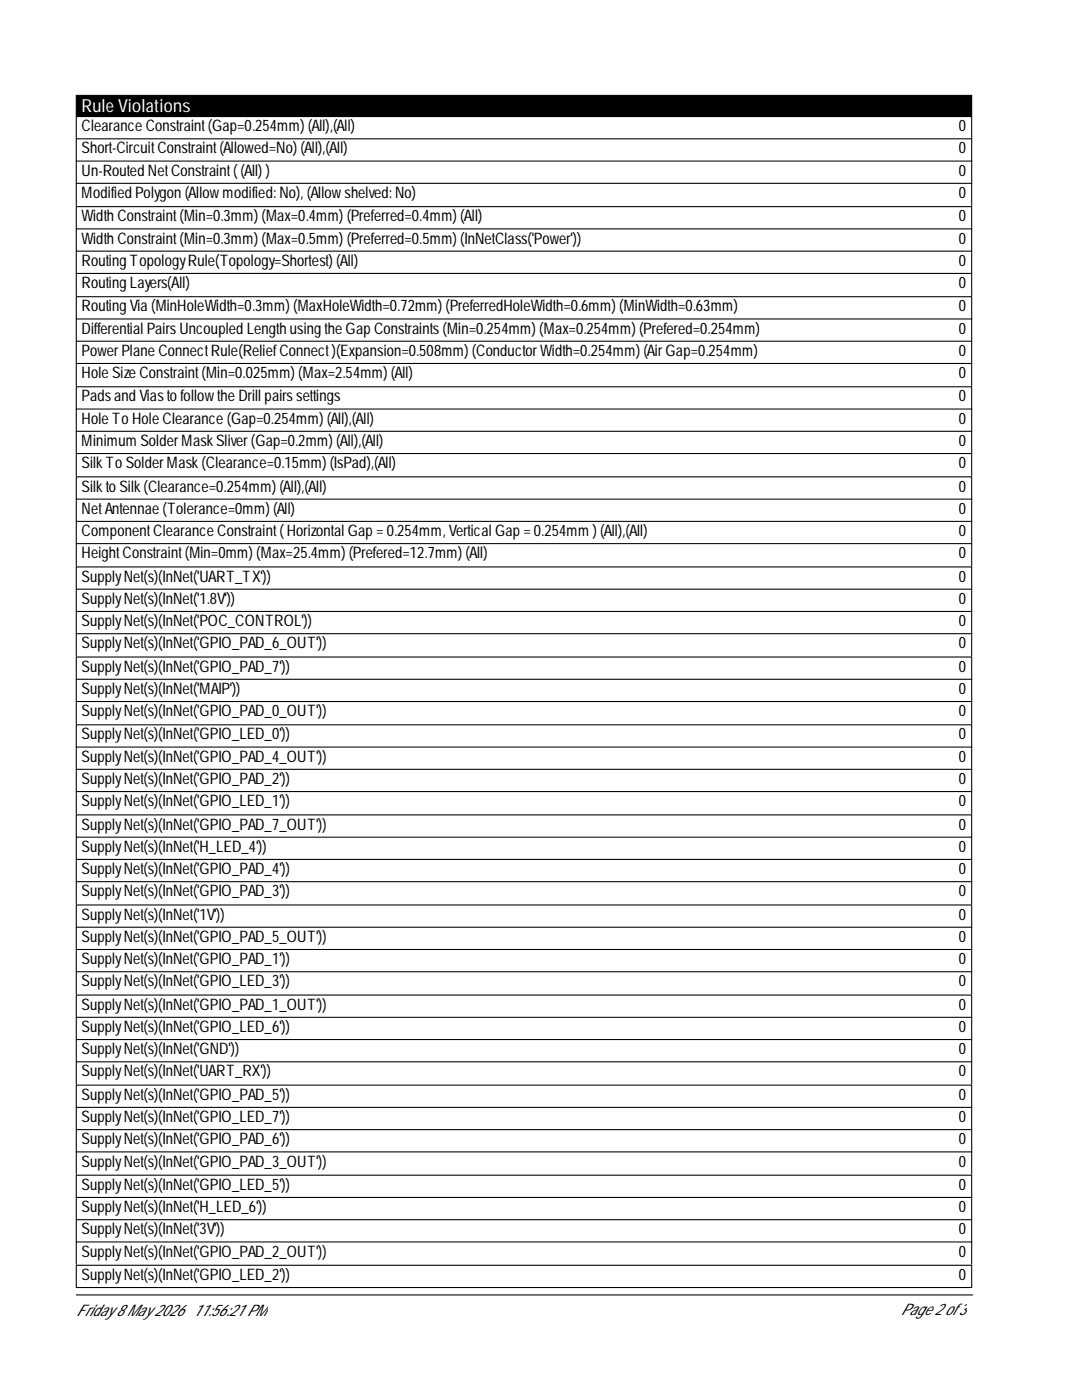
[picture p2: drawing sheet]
<svg xmlns="http://www.w3.org/2000/svg" width="216mm" height="279mm" viewBox="0 0 216 279" stroke-linecap="round" stroke-linejoin="round" font-family="sans-serif">
<defs><g id="words">
<text font-size="3.6" fill="#fff" x="16.3" y="22.4">Rule Violations</text>
<g font-size="3.2">
<text x="16.3" y="26.2">ClearanceConstraint(Gap=0.254mm) (All),(All)</text>
<text x="191.4" y="26.2">0</text>
<text x="16.3" y="30.6">Short-CircuitConstraint(Allowed=No) (All),(All)</text>
<text x="16.3" y="35.1">Un-Routed NetConstraint((All) )</text>
<text x="191.4" y="30.6">0</text>
<text x="191.4" y="35.1">0</text>
<text x="16.3" y="39.5">Modified Polygon(Allowmodified: No), (Allowshelved: No)</text>
<text x="191.4" y="39.5">0</text>
<text x="16.3" y="44.2">WidthConstraint(Min=0.3mm) (Max=0.4mm) (Preferred=0.4mm) (All)</text>
<text x="191.4" y="44.2">0</text>
<text x="16.3" y="48.6">WidthConstraint(Min=0.3mm) (Max=0.5mm) (Preferred=0.5mm) (InNetClass('Power'))</text>
<text x="16.3" y="53">RoutingTopologyRule(Topology=Shortest) (All)</text>
<text x="191.4" y="48.6">0</text>
<text x="191.4" y="53">0</text>
<text x="16.3" y="57.5">RoutingLayers(All)</text>
<text x="191.4" y="57.5">0</text>
<text x="16.3" y="62.1">RoutingVia (MinHoleWidth=0.3mm) (MaxHoleWidth=0.72mm) (PreferredHoleWidth=0.6mm) (MinWidth=0.63mm)</text>
<text x="191.4" y="62.1">0</text>
<text x="16.3" y="66.6">Differential PairsUncoupled LengthusingtheGapConstraints(Min=0.254mm) (Max=0.254mm) (Prefered=0.254mm)</text>
<text x="16.3" y="71">PowerPlaneConnectRule(ReliefConnect)(Expansion=0.508mm) (ConductorWidth=0.254mm) (AirGap=0.254mm)</text>
<text x="191.4" y="66.6">0</text>
<text x="191.4" y="71">0</text>
<text x="16.3" y="75.5">HoleSizeConstraint(Min=0.025mm) (Max=2.54mm) (All)</text>
<text x="191.4" y="75.5">0</text>
<text x="16.3" y="80.1">Padsand ViastofollowtheDrill pairssettings</text>
<text x="191.4" y="80.1">0</text>
<text x="16.3" y="84.6">HoleToHoleClearance(Gap=0.254mm) (All),(All)</text>
<text x="16.3" y="89">MinimumSolderMaskSliver(Gap=0.2mm) (All),(All)</text>
<text x="191.4" y="84.6">0</text>
<text x="191.4" y="89">0</text>
<text x="16.3" y="93.4">SilkToSolderMask(Clearance=0.15mm) (IsPad),(All)</text>
<text x="191.4" y="93.4">0</text>
<text x="16.3" y="98.1">SilktoSilk(Clearance=0.254mm) (All),(All)</text>
<text x="191.4" y="98.1">0</text>
<text x="16.3" y="102.5">NetAntennae(Tolerance=0mm) (All)</text>
<text x="16.3" y="107">ComponentClearanceConstraint(Horizontal Gap=0.254mm, Vertical Gap=0.254mm) (All),(All)</text>
<text x="191.4" y="102.5">0</text>
<text x="191.4" y="107">0</text>
<text x="16.3" y="111.4">HeightConstraint(Min=0mm) (Max=25.4mm) (Prefered=12.7mm) (All)</text>
<text x="191.4" y="111.4">0</text>
<text x="16.3" y="116.1">SupplyNet(s)(InNet('UART_TX'))</text>
<text x="191.4" y="116.1">0</text>
<text x="16.3" y="120.5">SupplyNet(s)(InNet('1.8V'))</text>
<text x="16.3" y="125">SupplyNet(s)(InNet('POC_CONTROL'))</text>
<text x="191.4" y="120.5">0</text>
<text x="191.4" y="125">0</text>
<text x="16.3" y="129.4">SupplyNet(s)(InNet('GPIO_PAD_6_OUT'))</text>
<text x="191.4" y="129.4">0</text>
<text x="16.3" y="134">SupplyNet(s)(InNet('GPIO_PAD_7'))</text>
<text x="191.4" y="134">0</text>
<text x="16.3" y="138.5">SupplyNet(s)(InNet('MAIP'))</text>
<text x="16.3" y="142.9">SupplyNet(s)(InNet('GPIO_PAD_0_OUT'))</text>
<text x="191.4" y="138.5">0</text>
<text x="191.4" y="142.9">0</text>
<text x="16.3" y="147.6">SupplyNet(s)(InNet('GPIO_LED_0'))</text>
<text x="191.4" y="147.6">0</text>
<text x="16.3" y="152">SupplyNet(s)(InNet('GPIO_PAD_4_OUT'))</text>
<text x="191.4" y="152">0</text>
<text x="16.3" y="156.5">SupplyNet(s)(InNet('GPIO_PAD_2'))</text>
<text x="16.3" y="160.9">SupplyNet(s)(InNet('GPIO_LED_1'))</text>
<text x="191.4" y="156.5">0</text>
<text x="191.4" y="160.9">0</text>
<text x="16.3" y="165.6">SupplyNet(s)(InNet('GPIO_PAD_7_OUT'))</text>
<text x="191.4" y="165.6">0</text>
<text x="16.3" y="170">SupplyNet(s)(InNet('H_LED_4'))</text>
<text x="191.4" y="170">0</text>
<text x="16.3" y="174.4">SupplyNet(s)(InNet('GPIO_PAD_4'))</text>
<text x="16.3" y="178.9">SupplyNet(s)(InNet('GPIO_PAD_3'))</text>
<text x="191.4" y="174.4">0</text>
<text x="191.4" y="178.9">0</text>
<text x="16.3" y="183.5">SupplyNet(s)(InNet('1V'))</text>
<text x="191.4" y="183.5">0</text>
<text x="16.3" y="188">SupplyNet(s)(InNet('GPIO_PAD_5_OUT'))</text>
<text x="191.4" y="188">0</text>
<text x="16.3" y="192.4">SupplyNet(s)(InNet('GPIO_PAD_1'))</text>
<text x="16.3" y="196.9">SupplyNet(s)(InNet('GPIO_LED_3'))</text>
<text x="191.4" y="192.4">0</text>
<text x="191.4" y="196.9">0</text>
<text x="16.3" y="201.5">SupplyNet(s)(InNet('GPIO_PAD_1_OUT'))</text>
<text x="191.4" y="201.5">0</text>
<text x="16.3" y="206">SupplyNet(s)(InNet('GPIO_LED_6'))</text>
<text x="191.4" y="206">0</text>
<text x="16.3" y="210.4">SupplyNet(s)(InNet('GND'))</text>
<text x="16.3" y="214.8">SupplyNet(s)(InNet('UART_RX'))</text>
<text x="191.4" y="210.4">0</text>
<text x="191.4" y="214.8">0</text>
<text x="16.3" y="219.5">SupplyNet(s)(InNet('GPIO_PAD_5'))</text>
<text x="191.4" y="219.5">0</text>
<text x="16.3" y="223.9">SupplyNet(s)(InNet('GPIO_LED_7'))</text>
<text x="191.4" y="223.9">0</text>
<text x="16.3" y="228.4">SupplyNet(s)(InNet('GPIO_PAD_6'))</text>
<text x="16.3" y="232.8">SupplyNet(s)(InNet('GPIO_PAD_3_OUT'))</text>
<text x="191.4" y="228.4">0</text>
<text x="191.4" y="232.8">0</text>
<text x="16.3" y="237.5">SupplyNet(s)(InNet('GPIO_LED_5'))</text>
<text x="191.4" y="237.5">0</text>
<text x="16.3" y="241.9">SupplyNet(s)(InNet('H_LED_6'))</text>
<text x="191.4" y="241.9">0</text>
<text x="16.3" y="246.3">SupplyNet(s)(InNet('3V'))</text>
<text x="16.3" y="250.8">SupplyNet(s)(InNet('GPIO_PAD_2_OUT'))</text>
<text x="191.4" y="246.3">0</text>
<text x="191.4" y="250.8">0</text>
<text x="16.3" y="255.4">SupplyNet(s)(InNet('GPIO_LED_2'))</text>
<text x="191.4" y="255.4">0</text>
<text x="15.2" y="262.6">Friday8May2026</text>
<text x="38.5" y="262.6">11:56:21 PM</text>
<text x="179.7" y="262.4">Page2of3</text>
</g>
</g></defs>
<path d="M15.2 19h178.7v4.3h-178.7z" fill="#000" stroke="#000" stroke-width=".21"/>
<g fill="none" stroke="#000" stroke-width=".21">
<path d="M15.2 27.7h178.7M15.2 23.3v17.7M15.2 32.1h178.7M15.2 36.6h178.7M193.9 23.3v17.7M15.2 59v-17.8h178.7v17.8M15.2 45.7h178.7M15.2 50.1h178.7M15.2 54.6h178.7M15.2 77v-17.8h178.7v17.8M15.2 63.7h178.7M15.2 68.1h178.7"/>
<path d="M15.2 72.5h178.7M15.2 95v-17.8h178.7v17.8M15.2 81.6h178.7M15.2 86.1h178.7M15.2 90.5h178.7M15.2 99.6h178.7M15.2 112.9v-17.7h178.7v17.7M15.2 104.1h178.7M15.2 108.5h178.7M15.2 117.6h178.7M15.2 130.9v-17.8h178.7v17.8M15.2 122h178.7"/>
<path d="M15.2 126.5h178.7M15.2 135.6h178.7M15.2 144.4v-13.3h178.7v13.3M15.2 140h178.7M15.2 149.1h178.7M15.2 153.5h178.7M15.2 158h178.7M15.2 162.4v-17.7h178.7v17.7M15.2 167.1h178.7M15.2 171.5h178.7M15.2 176h178.7M15.2 180.4v-17.8h178.7v17.8"/>
<path d="M15.2 198.4v-17.8h178.7v17.8M15.2 185h178.7M15.2 189.5h178.7M15.2 193.9h178.7M15.2 216.3v-17.7h178.7v17.7M15.2 203h178.7M15.2 207.5h178.7M15.2 211.9h178.7M15.2 234.3v-17.7h178.7v17.7M15.2 221h178.7M15.2 225.4h178.7M15.2 229.9h178.7"/>
<path d="M15.2 239h178.7M15.2 252.3v-17.8h178.7v17.8M15.2 252.5h178.7v4.5h-178.7zM15.2 243.4h178.7M15.2 247.9h178.7M15.2 258.4h178.9"/>
</g>
<use href="#words"/>
</svg>
